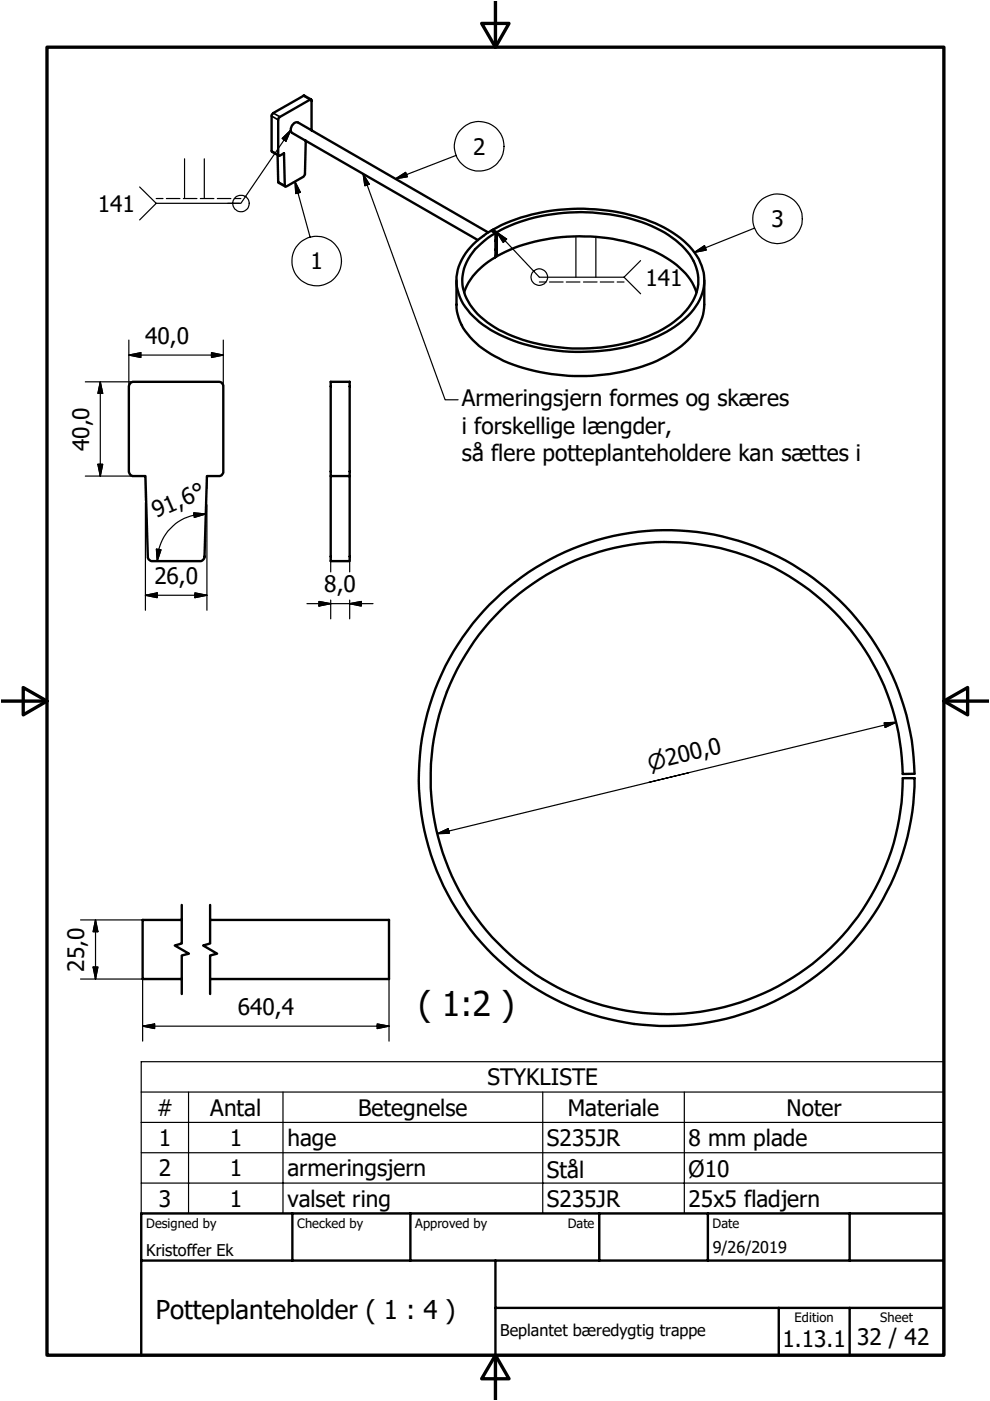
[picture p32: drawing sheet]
<svg xmlns="http://www.w3.org/2000/svg" width="210mm" height="297mm" viewBox="0 0 210 297" stroke-linecap="round" stroke-linejoin="round" font-family="sans-serif">
<defs><g id="words">
<text font-size="7.2" x="88.7" y="215.4">( 1:2 )</text>
<text font-size="5.5" x="33" y="279.7">Potteplanteholder ( 1 : 4 )</text>
<g font-size="4.8">
<text x="100.3" y="32.9">2</text>
<text x="20.7" y="44.9">141</text>
<text x="163.5" y="48.2">3</text>
<text x="65.8" y="57.1">1</text>
<text x="136.9" y="60.6">141</text>
<text x="30.7" y="72.9">40,0</text>
<text x="97.9" y="86.2">Armeringsjern formes og skæres</text>
<text x="18.9" y="95.6" transform="rotate(-90 18.9 95.6)">40,0</text>
<text x="97.9" y="91.9">i forskellige længder,</text>
<text x="97.9" y="97.7">så flere potteplanteholdere kan sættes i</text>
<text x="33.1" y="109.9" transform="rotate(-23 33.1 109.9)">91,6°</text>
<text x="32.7" y="123.8">26,0</text>
<text x="68.8" y="125.6">8,0</text>
<text x="17.9" y="206" transform="rotate(-90 17.9 206)">25,0</text>
<text x="50.4" y="215.2">640,4</text>
<text x="103.3" y="230.1">STYKLISTE</text>
<text x="33.2" y="236.5">#</text>
<text x="44.6" y="236.6">Antal</text>
<text x="76" y="236.6">Betegnelse</text>
<text x="120.4" y="236.6">Materiale</text>
<text x="166.8" y="236.5">Noter</text>
<text x="33.7" y="243">1</text>
<text x="48.7" y="243">1</text>
<text x="60.9" y="243">hage</text>
<text x="116" y="243">S235JR</text>
<text x="146" y="243">8 mm plade</text>
<text x="33.7" y="249.4">2</text>
<text x="48.7" y="249.4">1</text>
<text x="60.9" y="249.4">armeringsjern</text>
<text x="116" y="249.7">Stål</text>
<text x="146" y="249.5">Ø10</text>
<text x="33.7" y="255.8">3</text>
<text x="48.7" y="255.8">1</text>
<text x="60.9" y="255.9">valset ring</text>
<text x="116" y="255.8">S235JR</text>
<text x="146" y="255.9">25x5 fladjern</text>
<text x="165.9" y="285.6">1.13.1</text>
<text x="181.7" y="285.3">32 / 42</text>
</g>
<text font-size="4.6" x="137.8" y="163.4" transform="rotate(-14 137.8 163.4)">⌀200,0</text>
<g font-size="3.4">
<text x="31" y="266.2">Kristoffer Ek</text>
<text x="151.1" y="265.7">9/26/2019</text>
<text x="106.1" y="283.3">Beplantet bæredygtig trappe</text>
</g>
<g font-size="2.7">
<text x="31" y="260.4">Designed by</text>
<text x="63" y="260.4">Checked by</text>
<text x="88.1" y="260.4">Approved by</text>
<text x="120.4" y="260.3">Date</text>
<text x="151.1" y="260.3">Date</text>
<text x="168.5" y="280.4">Edition</text>
<text x="186.6" y="280.4">Sheet</text>
</g>
</g></defs>
<g fill="none" stroke="#000" stroke-width=".51">
<path d="M58.9 32.9l.1 5.7 1.5 1M66 21.1l-1.6-.9-6.5 3.8-.3 .3v7.8l1.5 .9M66.1 27.7v-6.5l-.2-.1-6.5 3.7-.4 .4v7.7l.2 .1 1-.5 .2 6.8 .2 .3 3.7-2.1 .4-.5 .1-7.2M96.8 59.5v5.1a11.5 11.5 0 0 0 4.8 8.8 32.8 32.8 0 0 0 17.7 6.2 40.4 40.4 0 0 0 21-3.6 17.4 17.4 0 0 0 8-7.2 9.4 9.4 0 0 0 1-4.2v-5.1M103.5 49.3l-40.3-23.3a1.43 1.43 0 0 0-1.3 2.2l39.4 22.7M104.5 48.7a40.6 40.6 0 0 1 25.5-3.9 30.2 30.2 0 0 1 14.2 5.6 12 12 0 0 1 5.1 8.8 11.7 11.7 0 0 1-5.5 9.5 34.6 34.6 0 0 1-18.1 5.8 37.7 37.7 0 0 1-22.5-5.1 13.8 13.8 0 0 1-6.3-8.6 11.3 11.3 0 0 1 4.8-10.2l2.5-1.7 .8 .5M104.5 48.7l.8 .5M104.5 48.7v.4M105 49.4v5.1a14.1 14.1 0 0 0-6.6 7.5M105 54.2l.3 .1M105.3 50.8l-.3 .2M105.3 52.8l-.3 .1"/>
<path d="M105.3 49.2v5.1a38.3 38.3 0 0 1 23.5-3.8 30.6 30.6 0 0 1 14.7 5.7 12.1 12.1 0 0 1 4.2 5.8M105.3 49.2a38.4 38.4 0 0 1 25.1-3.6 26.4 26.4 0 0 1 14.8 7.2 9.2 9.2 0 0 1 .3 13 23.5 23.5 0 0 1-12.2 6.8 39.2 39.2 0 0 1-28.3-3.2 13.2 13.2 0 0 1-6.9-8.9 10.5 10.5 0 0 1 4.6-9.4l2.3-1.7M27.7 81.1l.4-.1h18.5l.4 .1 .3 .6v18.5l-.3 .6-.4 .1h-2.7l-.5 17.3-.4 .6-.4 .2h-10.5l-.6-.4-.2-.4-.5-17.3h-2.7l-.4-.1-.4-.8v-18.1zM70.1 100.9v-19.9h4v19.9h-4v18.1h4v-18.1M103.8 128.2a52.6 52.6 0 0 1 57-12.1 52.6 52.6 0 0 1 33.1 48h-2.5a50 50 0 0 0-72-44.2 50 50 0 0 0-9.6 83.9 50 50 0 0 0 80.1-26.7l1.2-6.9 .3-5.2h2.5a52.6 52.6 0 0 1-72.4 48.6 52.6 52.6 0 0 1-17.7-85.4zM38.5 191.9v8.1l-1.4 .5 3 1.7-1.6 .4v8.1M38.5 195h-8.3v12.6h8.3M44.5 191.9v8.1l-1.4 .5 2.9 1.7-1.5 .4v8.1M44.5 195h38v12.6h-38M29.9 257.3h170.2v30h-170.2zM62 257.3v10M87 257.3v10"/>
<path d="M127.1 257.3v10M150.1 257.3v10M180.1 257.3v10M29.9 267.3h170.2M105 267.3v20M105 277.3h95.1M165.1 277.3v10M180.1 277.3v10"/>
</g>
<path d="M57.6 32l1.4 .8M57.6 24.6l1.4 .8M57.9 24l1.5 .8M59 38.5l1.4 .8M64.3 20.3l1.4 .8" fill="none" stroke="#000" stroke-width=".35"/>
<path d="M10 10h190.1v277.3h-190.1zM102.1 5h5.8l-2.9 5zM105 .3v9.7M.3 148.6h9.7M4.9 145.8l5.1 2.8-5.1 3zM200.1 148.6l5.1-2.8v5.8zM200.1 148.6h9.5M105 287.3l2.9 5h-5.8zM105 287.3v9.4" fill="none" stroke="#000" stroke-width=".71"/>
<g fill="none" stroke="#000" stroke-width=".25">
<path d="M29.6 39.6l3.5 3.5M39.1 33.7v8.4M43.3 33.7v8.4M59.8 29.4l1.9-1.8-1.1 2.3zM61.7 27.6l-10.6 15.5h-2.8M62.5 38.5l1.2 2.3-1 .2zM62.5 38.5l3.3 11.8M77 36.8l1.3 2.2-.9 .4zM77 36.8l17.4 48h2.7M83.9 37.9l2.1-1.4 .4 1zM96.7 32.9l-12.8 5M33.1 43.1l-3.5 3.5"/>
<path d="M33.1 42.1h1.5M33.1 43.1h17.7M35.3 42.1h2.9M38.9 42.1h2.9M42.5 42.1h2.9M46.1 42.1h2.9M49.7 42.1h1.4M105.3 49.2l2.1 1.5-.7 .7zM105.3 49.2l9.1 9.6h17.9M114.4 59.8h1.4M116.5 59.8h2.9M120.1 59.8h2.9"/>
<path d="M122.1 50.3v8.5M123.7 59.8h2.9M126.3 50.3v8.5M127.3 59.8h2.8M130.9 59.8h1.4M132.3 58.8l3.5 3.5M135.8 55.3l-3.5 3.5M147.2 53.5l2.2-1.4 .3 .9zM160 48.4l-12.8 5.1M27.3 75.3l2.6-.5v1zM27.3 75.3h20M27.3 72.1v9.8"/>
<path d="M44.8 74.8l2.5 .5-2.5 .5zM47.3 72.1v9.8M18.1 81h10.2M20.8 98.4h1l-.5 2.5zM21.3 81l.5 2.4h-1zM21.3 81v19.9M18.1 100.9h10.2M30.8 100.9v5.2M30.8 106.6v22.8M33.2 116.4l.9 .2-.8 2.4zM41.1 108.7l2.5 .3-2.4 .7zM43.6 109a10.6 10.6 0 0 0-5.8 1.6 10.1 10.1 0 0 0-4.1 5.9l-.4 2.5"/>
<path d="M43.9 100.9v2.7M43.9 107v22.4M70.1 118v3.3M74.1 118v3.3M30.8 126.2l2.5-.5v1zM30.8 126.2h13.1M41.3 125.7l2.6 .5-2.6 .5zM65.1 128h14M67.6 127.5l2.5 .5-2.5 .5zM70.1 127.2v4M74.1 128l2.5-.5v1zM74.1 127.2v4"/>
<path d="M187.5 153.3l2.5-.2-2.3 1.1zM190 153.1l-97.3 23.7M92.7 176.8l2.3-1.1 .3 1zM146 163.8l-8.4 2.1M17.1 195h13.1M20.2 195l.6 2.5h-1.1zM20.2 195v12.6M17.1 207.6h13.1v13.1M19.7 205h1.1l-.6 2.6zM30.2 217.6l2.6-.5v1zM30.2 217.6h52.3M80 217.1l2.5 .5-2.5 .5z"/>
<path d="M82.5 207.6v13.1M29.9 225.1h170.2v32.2h-170.2zM29.9 231.5h170.2M29.9 238h170.2M40 231.5v25.8M60 231.5v25.8M115.1 231.5v25.8M145.1 231.5v25.8M29.9 244.4h170.2M29.9 250.8h170.2"/>
<circle cx="101.6" cy="31" r="5.3"/>
<circle cx="51.1" cy="43.1" r="1.76"/>
<circle cx="67.2" cy="55.3" r="5.2"/>
<circle cx="114.3" cy="58.8" r="1.74"/>
<circle cx="164.9" cy="46.4" r="5.2"/>
</g>
<g fill="#000" stroke="#000" stroke-width=".25">
<path d="M59.8 29.4l1.9-1.8-1.1 2.3zM77 36.8l1.3 2.2-.9 .4zM83.9 37.9l2.1-1.4 .4 1zM62.5 38.5l1.2 2.3-1 .2zM105.3 49.2l2.1 1.5-.7 .7zM147.2 53.5l2.2-1.4 .3 .9zM27.3 75.3l2.6-.5v1zM44.8 74.8l2.5 .5-2.5 .5zM20.8 98.4h1l-.5 2.5zM21.3 81l.5 2.4h-1zM33.2 116.4l.9 .2-.8 2.4zM41.1 108.7l2.5 .3-2.4 .7z"/>
<path d="M30.8 126.2l2.5-.5v1zM41.3 125.7l2.6 .5-2.6 .5zM67.6 127.5l2.5 .5-2.5 .5zM74.1 128l2.5-.5v1zM187.5 153.3l2.5-.2-2.3 1.1zM92.7 176.8l2.3-1.1 .3 1zM20.2 195l.6 2.5h-1.1zM19.7 205h1.1l-.6 2.6zM30.2 217.6l2.6-.5v1zM80 217.1l2.5 .5-2.5 .5z"/>
</g>
<use href="#words"/>
</svg>
